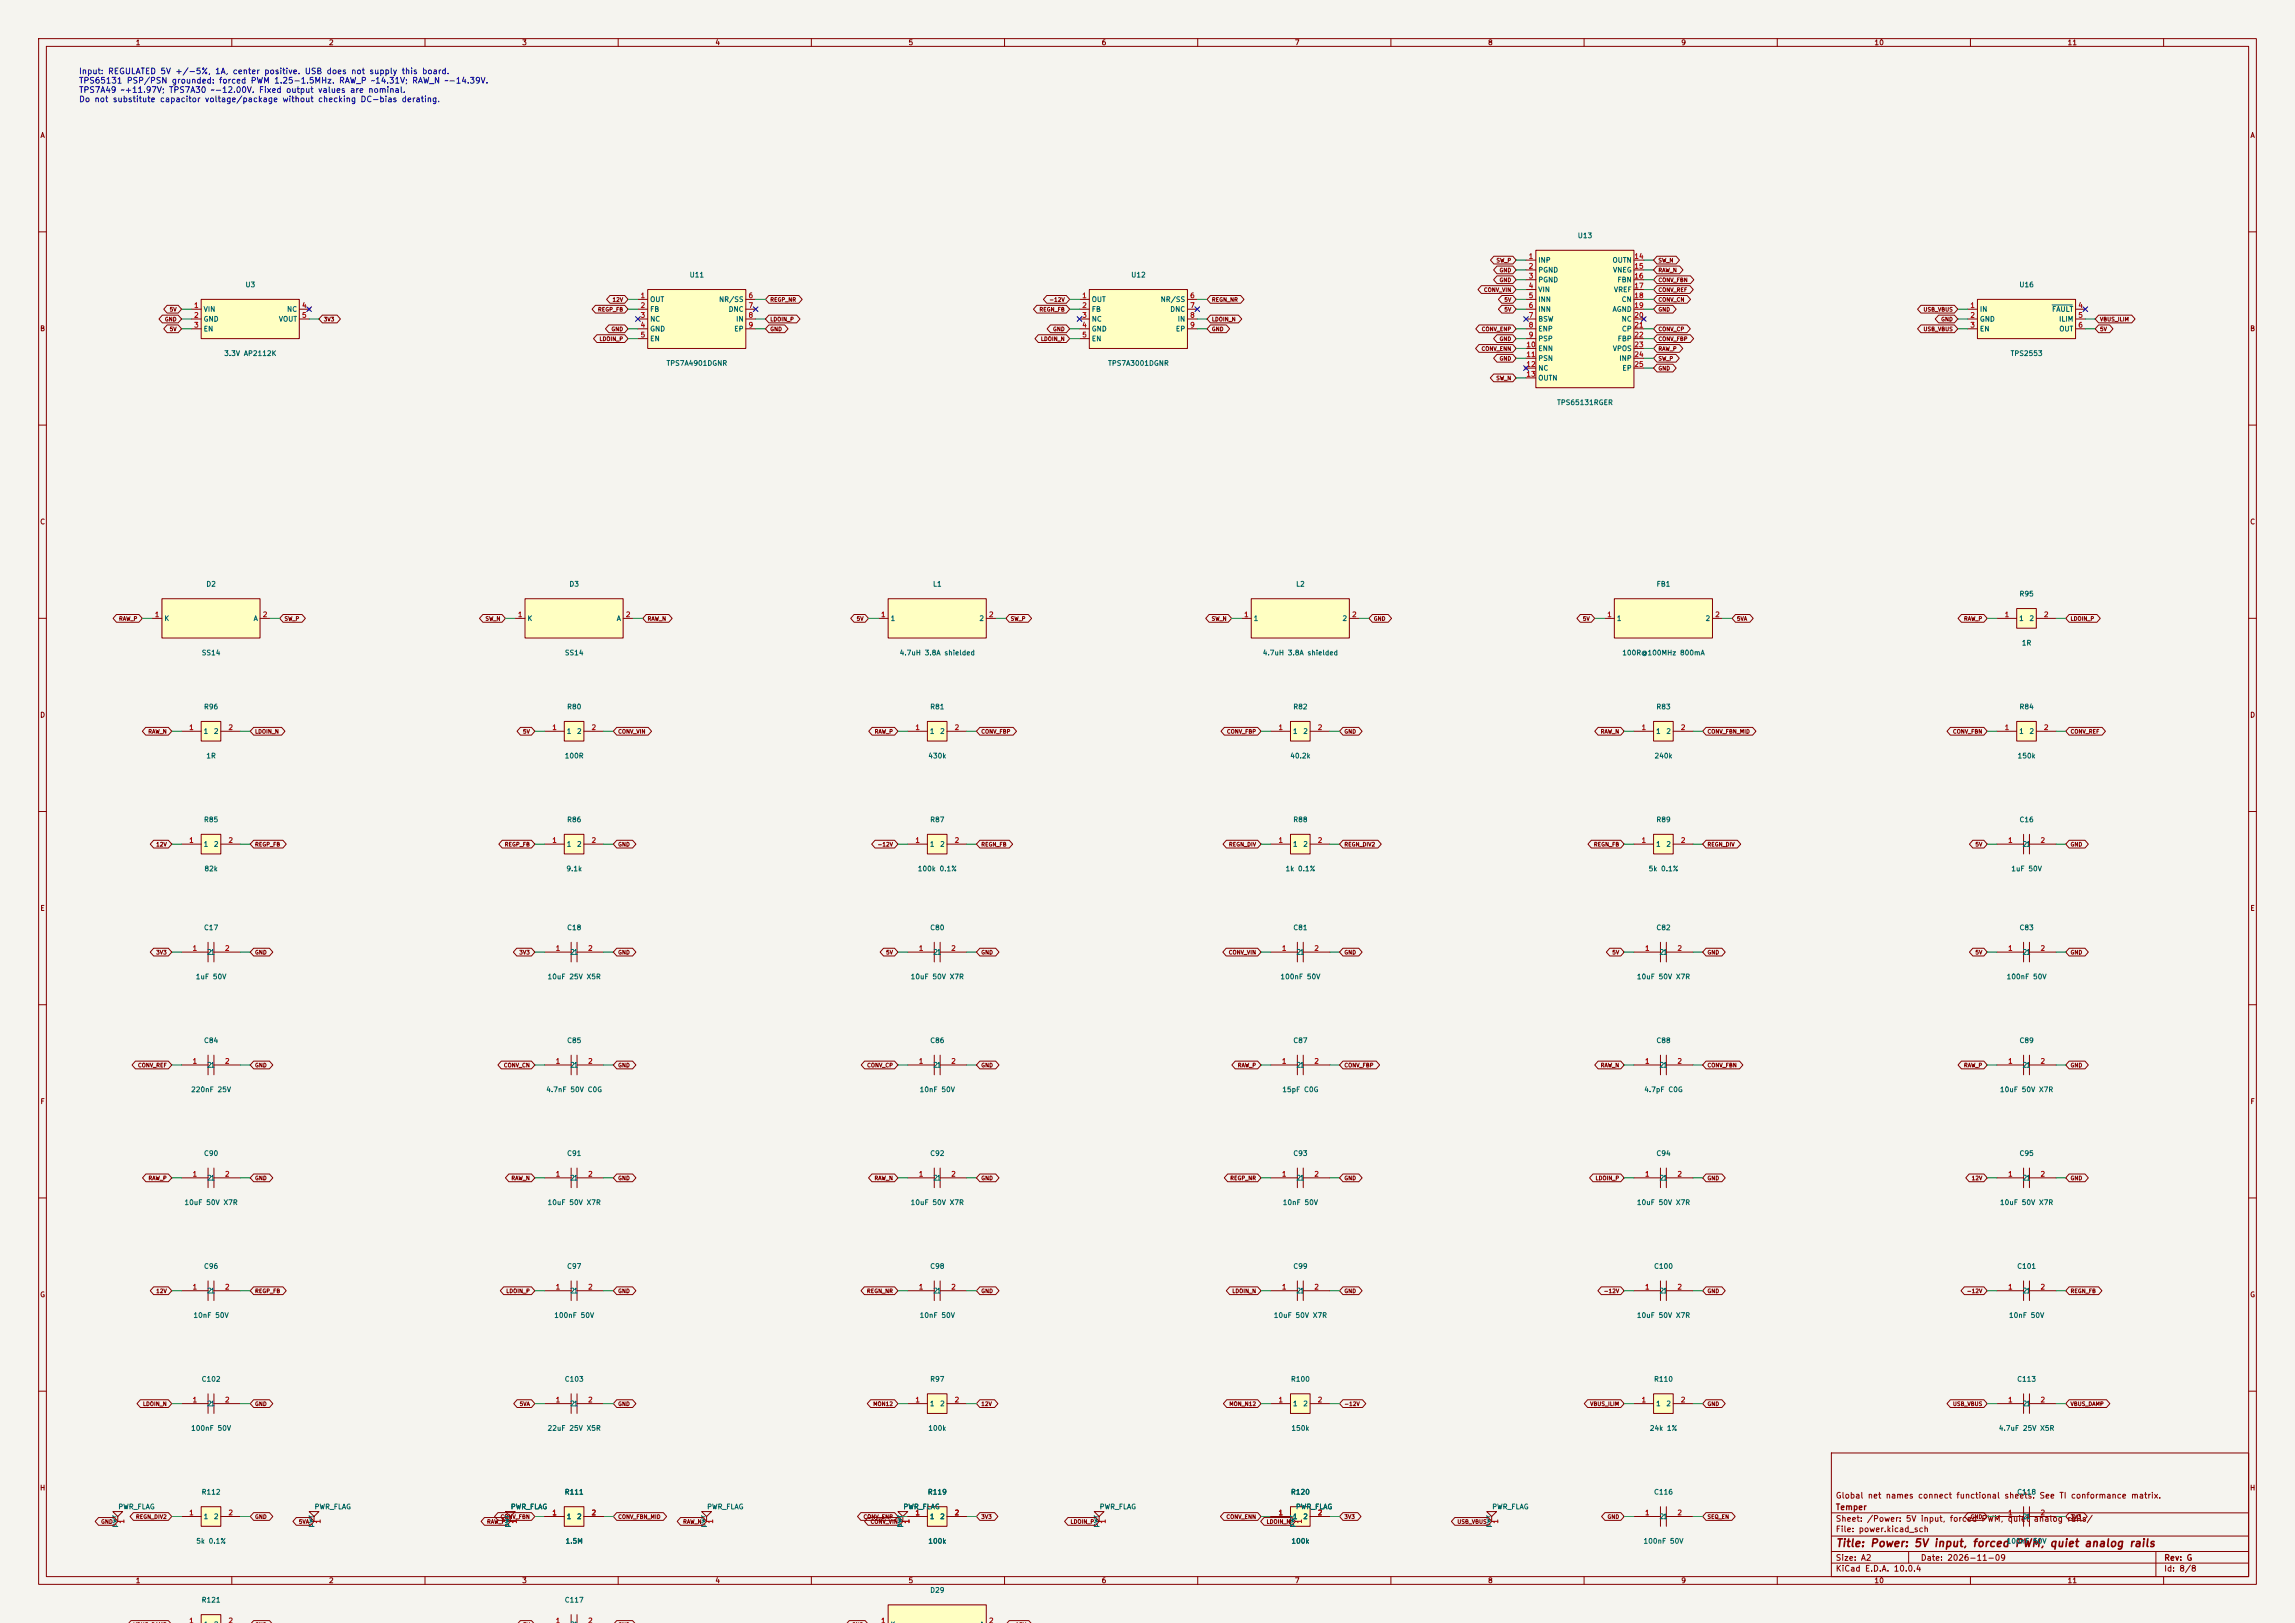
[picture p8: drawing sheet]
<svg xmlns="http://www.w3.org/2000/svg" width="594mm" height="420mm" viewBox="0 0 594 420" stroke-linecap="round" stroke-linejoin="round" font-family="sans-serif">
<defs><g id="words">
<text font-size="2" fill="#840000" x="475" y="400.8">Title: Power: 5V input, forced PWM, quiet analog rails</text>
<g font-size="1.5" fill="#0000c2">
<text x="20.3" y="19.6">Input: REGULATED 5V +/-5%, 1A, center positive. USB does not supply this board.</text>
<text x="20.3" y="22">TPS65131 PSP/PSN grounded: forced PWM 1.25-1.5MHz. RAW_P ~14.31V; RAW_N ~-14.39V.</text>
<text x="20.3" y="24.4">TPS7A49 ~+11.97V; TPS7A30 ~-12.00V. Fixed output values are nominal.</text>
<text x="20.3" y="26.8">Do not substitute capacitor voltage/package without checking DC-bias derating.</text>
</g>
<g font-size="1.5" fill="#840000">
<text x="475" y="388.1">Global net names connect functional sheets. See TI conformance matrix.</text>
<text x="475" y="394.1">Sheet: /Power: 5V input, forced PWM, quiet</text>
<text x="475" y="391.1">Temper</text>
<text x="526.2" y="394.1">analog rails/</text>
<text x="475" y="396.8">File: power.kicad_sch</text>
<text x="475" y="407">KiCad E.D.A. 10.0.4</text>
<text x="475" y="404.2">Size: A2</text>
<text x="497" y="404.2">Date: 2026-11-09</text>
<text x="560" y="404.2">Rev: G</text>
<text x="560" y="407">Id: 8/8</text>
</g>
<g font-size="1.3" fill="#840000">
<text x="35" y="12">1</text>
<text x="85" y="12">2</text>
<text x="135" y="12">3</text>
<text x="185" y="12">4</text>
<text x="235" y="12">5</text>
<text x="285" y="12">6</text>
<text x="335" y="12">7</text>
<text x="385" y="12">8</text>
<text x="435" y="12">9</text>
<text x="485" y="12">10</text>
<text x="535" y="12">11</text>
<text x="10.3" y="36">A</text>
<text x="582.3" y="36">A</text>
<text x="10.3" y="86">B</text>
<text x="582.3" y="86">B</text>
<text x="10.3" y="136">C</text>
<text x="582.3" y="136">C</text>
<text x="10.3" y="186">D</text>
<text x="582.3" y="186">D</text>
<text x="10.3" y="236">E</text>
<text x="582.3" y="236">E</text>
<text x="10.3" y="286">F</text>
<text x="582.3" y="286">F</text>
<text x="10.3" y="336">G</text>
<text x="582.3" y="336">G</text>
<text x="10.2" y="386">H</text>
<text x="582.2" y="386">H</text>
<text x="35" y="410">1</text>
<text x="85" y="410">2</text>
<text x="135" y="410">3</text>
<text x="185" y="410">4</text>
<text x="235" y="410">5</text>
<text x="285" y="410">6</text>
<text x="335" y="410">7</text>
<text x="385" y="410">8</text>
<text x="435" y="410">9</text>
<text x="485" y="410">10</text>
<text x="535" y="410">11</text>
</g>
<g font-size="1.3" fill="#006464">
<text x="408.2" y="61.9">U13</text>
<text x="398" y="68.3">INP</text>
<text x="398" y="70.8">PGND</text>
<text x="417.2" y="68.3">OUTN</text>
<text x="417.4" y="70.8">VNEG</text>
<text x="63.4" y="74.6">U3</text>
<text x="178.4" y="72.1">U11</text>
<text x="292.7" y="72.1">U12</text>
<text x="398" y="73.4">PGND</text>
<text x="398" y="75.9">VIN</text>
<text x="417.6" y="75.9">VREF</text>
<text x="418.5" y="73.4">FBN</text>
<text x="522.5" y="74.6">U16</text>
<text x="52.6" y="81">VIN</text>
<text x="52.6" y="83.5">GND</text>
<text x="72" y="83.5">VOUT</text>
<text x="74.2" y="81">NC</text>
<text x="168.1" y="78.4">OUT</text>
<text x="168.1" y="81">FB</text>
<text x="168.1" y="83.5">NC</text>
<text x="186" y="78.4">NR/SS</text>
<text x="188.5" y="81">DNC</text>
<text x="190.4" y="83.5">IN</text>
<text x="282.4" y="78.4">OUT</text>
<text x="282.4" y="81">FB</text>
<text x="282.4" y="83.5">NC</text>
<text x="300.3" y="78.4">NR/SS</text>
<text x="302.8" y="81">DNC</text>
<text x="304.7" y="83.5">IN</text>
<text x="398" y="78.4">INN</text>
<text x="398" y="81">INN</text>
<text x="398" y="83.5">BSW</text>
<text x="417.2" y="81">AGND</text>
<text x="419.6" y="78.4">CN</text>
<text x="419.6" y="83.5">NC</text>
<text x="512.3" y="81">IN</text>
<text x="512.3" y="83.5">GND</text>
<text x="531" y="81">FAULT</text>
<text x="532.8" y="83.5">ILIM</text>
<text x="52.6" y="86.1">EN</text>
<text x="168.1" y="86.1">GND</text>
<text x="168.1" y="88.6">EN</text>
<text x="189.9" y="86.1">EP</text>
<text x="282.4" y="86.1">GND</text>
<text x="282.4" y="88.6">EN</text>
<text x="304.2" y="86.1">EP</text>
<text x="398" y="86.1">ENP</text>
<text x="398" y="88.6">PSP</text>
<text x="418.6" y="88.6">FBP</text>
<text x="419.7" y="86.1">CP</text>
<text x="512.3" y="86.1">EN</text>
<text x="532.9" y="86.1">OUT</text>
<text x="57.9" y="92.4">3.3V AP2112K</text>
<text x="172.4" y="95">TPS7A4901DGNR</text>
<text x="286.7" y="95">TPS7A3001DGNR</text>
<text x="398" y="91.1">ENN</text>
<text x="398" y="93.7">PSN</text>
<text x="417.3" y="91.1">VPOS</text>
<text x="419" y="93.7">INP</text>
<text x="520.3" y="92.4">TPS2553</text>
<text x="398" y="96.2">NC</text>
<text x="398" y="98.8">OUTN</text>
<text x="419.8" y="96.2">EP</text>
<text x="402.9" y="105.1">TPS65131RGER</text>
<text x="53.3" y="152.1">D2</text>
<text x="147.2" y="152.1">D3</text>
<text x="241.3" y="152.1">L1</text>
<text x="335.3" y="152.1">L2</text>
<text x="428.6" y="152.1">FB1</text>
<text x="522.6" y="154.6">R95</text>
<text x="42.4" y="161">K</text>
<text x="65.5" y="161">A</text>
<text x="136.4" y="161">K</text>
<text x="159.5" y="161">A</text>
<text x="230.4" y="161">1</text>
<text x="253.3" y="161">2</text>
<text x="324.4" y="161">1</text>
<text x="347.3" y="161">2</text>
<text x="418.3" y="161">1</text>
<text x="441.3" y="161">2</text>
<text x="522.5" y="161">1</text>
<text x="525.1" y="161">2</text>
<text x="523.2" y="167.3">1R</text>
<text x="52.1" y="169.9">SS14</text>
<text x="146.1" y="169.9">SS14</text>
<text x="232.7" y="169.9">4.7uH 3.8A shielded</text>
<text x="326.7" y="169.9">4.7uH 3.8A shielded</text>
<text x="419.8" y="169.9">100R@100MHz 800mA</text>
<text x="52.7" y="183.9">R96</text>
<text x="146.6" y="183.9">R80</text>
<text x="240.6" y="183.9">R81</text>
<text x="334.6" y="183.9">R82</text>
<text x="428.6" y="183.9">R83</text>
<text x="522.6" y="183.9">R84</text>
<text x="52.6" y="190.2">1</text>
<text x="55.2" y="190.2">2</text>
<text x="146.6" y="190.2">1</text>
<text x="149.2" y="190.2">2</text>
<text x="240.5" y="190.2">1</text>
<text x="243.2" y="190.2">2</text>
<text x="334.5" y="190.2">1</text>
<text x="337.2" y="190.2">2</text>
<text x="428.5" y="190.2">1</text>
<text x="431.1" y="190.2">2</text>
<text x="522.5" y="190.2">1</text>
<text x="525.1" y="190.2">2</text>
<text x="53.3" y="196.6">1R</text>
<text x="146" y="196.6">100R</text>
<text x="240.1" y="196.6">430k</text>
<text x="333.8" y="196.6">40.2k</text>
<text x="428.1" y="196.6">240k</text>
<text x="522.1" y="196.6">150k</text>
<text x="52.7" y="213.1">R85</text>
<text x="146.6" y="213.1">R86</text>
<text x="240.6" y="213.1">R87</text>
<text x="334.6" y="213.1">R88</text>
<text x="428.6" y="213.1">R89</text>
<text x="522.6" y="213.1">C16</text>
<text x="52.6" y="219.4">1</text>
<text x="55.2" y="219.4">2</text>
<text x="146.6" y="219.4">1</text>
<text x="149.2" y="219.4">2</text>
<text x="240.5" y="219.4">1</text>
<text x="243.2" y="219.4">2</text>
<text x="334.5" y="219.4">1</text>
<text x="337.2" y="219.4">2</text>
<text x="428.5" y="219.4">1</text>
<text x="431.1" y="219.4">2</text>
<text x="523.3" y="219.4">21</text>
<text x="52.8" y="225.8">82k</text>
<text x="146.5" y="225.8">9.1k</text>
<text x="237.4" y="225.8">100k 0.1%</text>
<text x="332.6" y="225.8">1k 0.1%</text>
<text x="426.6" y="225.8">5k 0.1%</text>
<text x="520.4" y="225.8">1uF 50V</text>
<text x="52.7" y="241">C17</text>
<text x="146.6" y="241">C18</text>
<text x="240.6" y="241">C80</text>
<text x="334.6" y="241">C81</text>
<text x="428.6" y="241">C82</text>
<text x="522.6" y="241">C83</text>
<text x="53.4" y="247.4">21</text>
<text x="147.4" y="247.4">21</text>
<text x="241.4" y="247.4">21</text>
<text x="335.4" y="247.4">21</text>
<text x="429.4" y="247.4">21</text>
<text x="523.3" y="247.4">21</text>
<text x="50.5" y="253.7">1uF 50V</text>
<text x="141.6" y="253.7">10uF 25V X5R</text>
<text x="235.6" y="253.7">10uF 50V X7R</text>
<text x="331.3" y="253.7">100nF 50V</text>
<text x="423.5" y="253.7">10uF 50V X7R</text>
<text x="519.2" y="253.7">100nF 50V</text>
<text x="52.7" y="270.2">C84</text>
<text x="146.6" y="270.2">C85</text>
<text x="240.6" y="270.2">C86</text>
<text x="334.6" y="270.2">C87</text>
<text x="428.6" y="270.2">C88</text>
<text x="522.6" y="270.2">C89</text>
<text x="53.4" y="276.6">21</text>
<text x="147.4" y="276.6">21</text>
<text x="241.4" y="276.6">21</text>
<text x="335.4" y="276.6">21</text>
<text x="429.4" y="276.6">21</text>
<text x="523.3" y="276.6">21</text>
<text x="49.3" y="282.9">220nF 25V</text>
<text x="141.3" y="282.9">4.7nF 50V C0G</text>
<text x="237.9" y="282.9">10nF 50V</text>
<text x="331.8" y="282.9">15pF C0G</text>
<text x="425.4" y="282.9">4.7pF C0G</text>
<text x="517.5" y="282.9">10uF 50V X7R</text>
<text x="52.7" y="299.4">C90</text>
<text x="146.6" y="299.4">C91</text>
<text x="240.6" y="299.4">C92</text>
<text x="334.6" y="299.4">C93</text>
<text x="428.6" y="299.4">C94</text>
<text x="522.6" y="299.4">C95</text>
<text x="53.4" y="305.8">21</text>
<text x="147.4" y="305.8">21</text>
<text x="241.4" y="305.8">21</text>
<text x="335.4" y="305.8">21</text>
<text x="429.4" y="305.8">21</text>
<text x="523.3" y="305.8">21</text>
<text x="47.6" y="312.1">10uF 50V X7R</text>
<text x="141.6" y="312.1">10uF 50V X7R</text>
<text x="235.6" y="312.1">10uF 50V X7R</text>
<text x="331.9" y="312.1">10nF 50V</text>
<text x="423.5" y="312.1">10uF 50V X7R</text>
<text x="517.5" y="312.1">10uF 50V X7R</text>
<text x="52.7" y="328.6">C96</text>
<text x="146.6" y="328.6">C97</text>
<text x="240.6" y="328.6">C98</text>
<text x="334.6" y="328.6">C99</text>
<text x="428" y="328.6">C100</text>
<text x="522" y="328.6">C101</text>
<text x="53.4" y="335">21</text>
<text x="147.4" y="335">21</text>
<text x="241.4" y="335">21</text>
<text x="335.4" y="335">21</text>
<text x="429.4" y="335">21</text>
<text x="523.3" y="335">21</text>
<text x="49.9" y="341.3">10nF 50V</text>
<text x="143.3" y="341.3">100nF 50V</text>
<text x="237.9" y="341.3">10nF 50V</text>
<text x="329.6" y="341.3">10uF 50V X7R</text>
<text x="423.5" y="341.3">10uF 50V X7R</text>
<text x="519.8" y="341.3">10nF 50V</text>
<text x="52.1" y="357.8">C102</text>
<text x="146" y="357.8">C103</text>
<text x="240.6" y="357.8">R97</text>
<text x="334" y="357.8">R100</text>
<text x="428" y="357.8">R110</text>
<text x="522" y="357.8">C113</text>
<text x="53.4" y="364.2">21</text>
<text x="147.4" y="364.2">21</text>
<text x="240.5" y="364.2">1</text>
<text x="243.2" y="364.2">2</text>
<text x="334.5" y="364.2">1</text>
<text x="337.2" y="364.2">2</text>
<text x="428.5" y="364.2">1</text>
<text x="431.1" y="364.2">2</text>
<text x="523.3" y="364.2">21</text>
<text x="49.3" y="370.5">100nF 50V</text>
<text x="141.6" y="370.5">22uF 25V X5R</text>
<text x="240.1" y="370.5">100k</text>
<text x="334.1" y="370.5">150k</text>
<text x="426.9" y="370.5">24k 1%</text>
<text x="517.2" y="370.5">4.7uF 25V X5R</text>
<text x="52.1" y="387.1">R112</text>
<text x="146" y="387.1">R111</text>
<text x="240" y="387.1">R119</text>
<text x="334" y="387.1">R120</text>
<text x="428" y="387.1">C116</text>
<text x="522" y="387.1">C118</text>
<text x="30.5" y="395.4" transform="rotate(-90 30.5 395.4)">pwr</text>
<text x="30.5" y="390.9">PWR_FLAG</text>
<text x="52.6" y="393.4">1</text>
<text x="55.2" y="393.4">2</text>
<text x="81.3" y="395.4" transform="rotate(-90 81.3 395.4)">pwr</text>
<text x="81.3" y="390.9">PWR_FLAG</text>
<text x="132.1" y="395.4" transform="rotate(-90 132.1 395.4)">pwr</text>
<text x="132.1" y="390.9">PWR_FLAG</text>
<text x="146.6" y="393.4">1</text>
<text x="149.2" y="393.4">2</text>
<text x="182.9" y="395.4" transform="rotate(-90 182.9 395.4)">pwr</text>
<text x="182.9" y="390.9">PWR_FLAG</text>
<text x="233.7" y="395.4" transform="rotate(-90 233.7 395.4)">pwr</text>
<text x="233.7" y="390.9">PWR_FLAG</text>
<text x="240.5" y="393.4">1</text>
<text x="243.2" y="393.4">2</text>
<text x="284.5" y="395.4" transform="rotate(-90 284.5 395.4)">pwr</text>
<text x="284.5" y="390.9">PWR_FLAG</text>
<text x="334.5" y="393.4">1</text>
<text x="335.3" y="395.4" transform="rotate(-90 335.3 395.4)">pwr</text>
<text x="335.3" y="390.9">PWR_FLAG</text>
<text x="337.2" y="393.4">2</text>
<text x="386.1" y="395.4" transform="rotate(-90 386.1 395.4)">pwr</text>
<text x="386.1" y="390.9">PWR_FLAG</text>
<text x="429.4" y="393.4">21</text>
<text x="523.3" y="393.4">21</text>
<text x="50.7" y="399.8">5k 0.1%</text>
<text x="146.3" y="399.8">1.5M</text>
<text x="240.1" y="399.8">100k</text>
<text x="334.1" y="399.8">100k</text>
<text x="425.3" y="399.8">100nF 50V</text>
<text x="519.2" y="399.8">100nF 50V</text>
<text x="240.6" y="412.5">D29</text>
<text x="52.1" y="415">R121</text>
<text x="146" y="415">C117</text>
</g>
<g font-size="1.3" fill="#a90000">
<text x="395.5" y="67.3">1</text>
<text x="395.5" y="69.8">2</text>
<text x="422.9" y="67.3">14</text>
<text x="422.9" y="69.8">15</text>
<text x="165.7" y="77.4">1</text>
<text x="193.6" y="77.4">6</text>
<text x="280" y="77.4">1</text>
<text x="307.9" y="77.4">6</text>
<text x="395.5" y="72.4">3</text>
<text x="395.5" y="74.9">4</text>
<text x="395.5" y="77.4">5</text>
<text x="422.9" y="72.4">16</text>
<text x="422.9" y="74.9">17</text>
<text x="422.9" y="77.4">18</text>
<text x="50.1" y="80">1</text>
<text x="50.1" y="82.5">2</text>
<text x="78" y="80">4</text>
<text x="78" y="82.5">5</text>
<text x="165.7" y="80">2</text>
<text x="165.7" y="82.5">3</text>
<text x="193.6" y="80">7</text>
<text x="193.6" y="82.5">8</text>
<text x="280" y="80">2</text>
<text x="280" y="82.5">3</text>
<text x="307.9" y="80">7</text>
<text x="307.9" y="82.5">8</text>
<text x="395.5" y="80">6</text>
<text x="395.5" y="82.5">7</text>
<text x="422.9" y="80">19</text>
<text x="422.9" y="82.5">20</text>
<text x="509.8" y="80">1</text>
<text x="509.8" y="82.5">2</text>
<text x="537.8" y="80">4</text>
<text x="537.8" y="82.5">5</text>
<text x="50.1" y="85.1">3</text>
<text x="165.7" y="85.1">4</text>
<text x="165.7" y="87.6">5</text>
<text x="193.6" y="85.1">9</text>
<text x="280" y="85.1">4</text>
<text x="280" y="87.6">5</text>
<text x="307.9" y="85.1">9</text>
<text x="395.5" y="85.1">8</text>
<text x="395.5" y="87.6">9</text>
<text x="422.9" y="85.1">21</text>
<text x="422.9" y="87.6">22</text>
<text x="509.8" y="85.1">3</text>
<text x="537.8" y="85.1">6</text>
<text x="394.9" y="90.1">10</text>
<text x="394.9" y="92.7">11</text>
<text x="394.9" y="95.2">12</text>
<text x="422.9" y="90.1">23</text>
<text x="422.9" y="92.7">24</text>
<text x="422.9" y="95.2">25</text>
<text x="394.9" y="97.8">13</text>
<text x="39.9" y="160">1</text>
<text x="67.9" y="160">2</text>
<text x="133.9" y="160">1</text>
<text x="161.9" y="160">2</text>
<text x="227.9" y="160">1</text>
<text x="255.8" y="160">2</text>
<text x="321.9" y="160">1</text>
<text x="349.8" y="160">2</text>
<text x="415.9" y="160">1</text>
<text x="443.8" y="160">2</text>
<text x="518.7" y="160">1</text>
<text x="528.9" y="160">2</text>
<text x="48.8" y="189.2">1</text>
<text x="59" y="189.2">2</text>
<text x="142.8" y="189.2">1</text>
<text x="153" y="189.2">2</text>
<text x="236.8" y="189.2">1</text>
<text x="246.9" y="189.2">2</text>
<text x="330.8" y="189.2">1</text>
<text x="340.9" y="189.2">2</text>
<text x="424.7" y="189.2">1</text>
<text x="434.9" y="189.2">2</text>
<text x="518.7" y="189.2">1</text>
<text x="528.9" y="189.2">2</text>
<text x="48.8" y="218.4">1</text>
<text x="59" y="218.4">2</text>
<text x="142.8" y="218.4">1</text>
<text x="153" y="218.4">2</text>
<text x="236.8" y="218.4">1</text>
<text x="246.9" y="218.4">2</text>
<text x="330.8" y="218.4">1</text>
<text x="340.9" y="218.4">2</text>
<text x="424.7" y="218.4">1</text>
<text x="434.9" y="218.4">2</text>
<text x="519.6" y="218.4">1</text>
<text x="528" y="218.4">2</text>
<text x="49.7" y="246.4">1</text>
<text x="58.1" y="246.4">2</text>
<text x="143.7" y="246.4">1</text>
<text x="152.1" y="246.4">2</text>
<text x="237.7" y="246.4">1</text>
<text x="246.1" y="246.4">2</text>
<text x="331.7" y="246.4">1</text>
<text x="340" y="246.4">2</text>
<text x="425.6" y="246.4">1</text>
<text x="434" y="246.4">2</text>
<text x="519.6" y="246.4">1</text>
<text x="528" y="246.4">2</text>
<text x="49.7" y="275.6">1</text>
<text x="58.1" y="275.6">2</text>
<text x="143.7" y="275.6">1</text>
<text x="152.1" y="275.6">2</text>
<text x="237.7" y="275.6">1</text>
<text x="246.1" y="275.6">2</text>
<text x="331.7" y="275.6">1</text>
<text x="340" y="275.6">2</text>
<text x="425.6" y="275.6">1</text>
<text x="434" y="275.6">2</text>
<text x="519.6" y="275.6">1</text>
<text x="528" y="275.6">2</text>
<text x="49.7" y="304.8">1</text>
<text x="58.1" y="304.8">2</text>
<text x="143.7" y="304.8">1</text>
<text x="152.1" y="304.8">2</text>
<text x="237.7" y="304.8">1</text>
<text x="246.1" y="304.8">2</text>
<text x="331.7" y="304.8">1</text>
<text x="340" y="304.8">2</text>
<text x="425.6" y="304.8">1</text>
<text x="434" y="304.8">2</text>
<text x="519.6" y="304.8">1</text>
<text x="528" y="304.8">2</text>
<text x="49.7" y="334">1</text>
<text x="58.1" y="334">2</text>
<text x="143.7" y="334">1</text>
<text x="152.1" y="334">2</text>
<text x="237.7" y="334">1</text>
<text x="246.1" y="334">2</text>
<text x="331.7" y="334">1</text>
<text x="340" y="334">2</text>
<text x="425.6" y="334">1</text>
<text x="434" y="334">2</text>
<text x="519.6" y="334">1</text>
<text x="528" y="334">2</text>
<text x="49.7" y="363.2">1</text>
<text x="58.1" y="363.2">2</text>
<text x="143.7" y="363.2">1</text>
<text x="152.1" y="363.2">2</text>
<text x="236.8" y="363.2">1</text>
<text x="246.9" y="363.2">2</text>
<text x="330.8" y="363.2">1</text>
<text x="340.9" y="363.2">2</text>
<text x="424.7" y="363.2">1</text>
<text x="434.9" y="363.2">2</text>
<text x="519.6" y="363.2">1</text>
<text x="528" y="363.2">2</text>
<text x="32.4" y="394.4" transform="rotate(-90 32.4 394.4)">1</text>
<text x="48.8" y="392.4">1</text>
<text x="59" y="392.4">2</text>
<text x="83.2" y="394.4" transform="rotate(-90 83.2 394.4)">1</text>
<text x="134" y="394.4" transform="rotate(-90 134 394.4)">1</text>
<text x="142.8" y="392.4">1</text>
<text x="153" y="392.4">2</text>
<text x="184.8" y="394.4" transform="rotate(-90 184.8 394.4)">1</text>
<text x="235.6" y="394.4" transform="rotate(-90 235.6 394.4)">1</text>
<text x="236.8" y="392.4">1</text>
<text x="246.9" y="392.4">2</text>
<text x="286.4" y="394.4" transform="rotate(-90 286.4 394.4)">1</text>
<text x="330.8" y="392.4">1</text>
<text x="337.2" y="394.4" transform="rotate(-90 337.2 394.4)">1</text>
<text x="340.9" y="392.4">2</text>
<text x="388" y="394.4" transform="rotate(-90 388 394.4)">1</text>
<text x="425.6" y="392.4">1</text>
<text x="434" y="392.4">2</text>
<text x="519.6" y="392.4">1</text>
<text x="528" y="392.4">2</text>
<text x="48.8" y="420.3">1</text>
<text x="59" y="420.3">2</text>
<text x="143.7" y="420.3">1</text>
<text x="152.1" y="420.3">2</text>
<text x="227.9" y="420.3">1</text>
<text x="255.8" y="420.3">2</text>
</g>
<g font-size="1" fill="#840000">
<text x="387.2" y="68.1">SW_P</text>
<text x="388" y="70.7">GND</text>
<text x="429.1" y="68.1">SW_N</text>
<text x="429.1" y="70.7">RAW_N</text>
<text x="384" y="75.8">CONV_VIN</text>
<text x="388" y="73.2">GND</text>
<text x="429.1" y="73.2">CONV_FBN</text>
<text x="429.1" y="75.8">CONV_REF</text>
<text x="42.6" y="83.4">GND</text>
<text x="43.8" y="80.8">5V</text>
<text x="83.7" y="83.4">3V3</text>
<text x="154.7" y="80.8">REGP_FB</text>
<text x="158.4" y="78.3">12V</text>
<text x="199.2" y="83.4">LDOIN_P</text>
<text x="199.2" y="78.3">REGP_NR</text>
<text x="268.9" y="80.8">REGN_FB</text>
<text x="271.5" y="78.3">-12V</text>
<text x="313.5" y="83.4">LDOIN_N</text>
<text x="313.5" y="78.3">REGN_NR</text>
<text x="389.2" y="80.8">5V</text>
<text x="389.2" y="78.3">5V</text>
<text x="429.1" y="78.3">CONV_CN</text>
<text x="429.1" y="80.8">GND</text>
<text x="497.7" y="80.8">USB_VBUS</text>
<text x="502.3" y="83.4">GND</text>
<text x="543.4" y="83.4">VBUS_ILIM</text>
<text x="43.8" y="85.9">5V</text>
<text x="155" y="88.5">LDOIN_P</text>
<text x="158.1" y="85.9">GND</text>
<text x="199.2" y="85.9">GND</text>
<text x="269.3" y="88.5">LDOIN_N</text>
<text x="272.4" y="85.9">GND</text>
<text x="313.5" y="85.9">GND</text>
<text x="383.4" y="85.9">CONV_ENP</text>
<text x="388" y="88.5">GND</text>
<text x="429.1" y="85.9">CONV_CP</text>
<text x="429.1" y="88.5">CONV_FBP</text>
<text x="497.7" y="85.9">USB_VBUS</text>
<text x="543.4" y="85.9">5V</text>
<text x="383.3" y="91">CONV_ENN</text>
<text x="388" y="93.5">GND</text>
<text x="429.1" y="91">RAW_P</text>
<text x="429.1" y="93.5">SW_P</text>
<text x="387.1" y="98.6">SW_N</text>
<text x="429.1" y="96.1">GND</text>
<text x="30.7" y="160.9">RAW_P</text>
<text x="73.5" y="160.9">SW_P</text>
<text x="125.5" y="160.9">SW_N</text>
<text x="167.5" y="160.9">RAW_N</text>
<text x="221.6" y="160.9">5V</text>
<text x="261.5" y="160.9">SW_P</text>
<text x="313.5" y="160.9">SW_N</text>
<text x="355.5" y="160.9">GND</text>
<text x="409.6" y="160.9">5V</text>
<text x="449.4" y="160.9">5VA</text>
<text x="508.2" y="160.9">RAW_P</text>
<text x="535.8" y="160.9">LDOIN_P</text>
<text x="38.3" y="190.1">RAW_N</text>
<text x="65.9" y="190.1">LDOIN_N</text>
<text x="135.2" y="190.1">5V</text>
<text x="159.9" y="190.1">CONV_VIN</text>
<text x="226.3" y="190.1">RAW_P</text>
<text x="253.9" y="190.1">CONV_FBP</text>
<text x="317.4" y="190.1">CONV_FBP</text>
<text x="347.8" y="190.1">GND</text>
<text x="414.2" y="190.1">RAW_N</text>
<text x="441.8" y="190.1">CONV_FBN_MID</text>
<text x="505.3" y="190.1">CONV_FBN</text>
<text x="535.8" y="190.1">CONV_REF</text>
<text x="40.3" y="219.3">12V</text>
<text x="65.9" y="219.3">REGP_FB</text>
<text x="130.5" y="219.3">REGP_FB</text>
<text x="159.9" y="219.3">GND</text>
<text x="227" y="219.3">-12V</text>
<text x="253.9" y="219.3">REGN_FB</text>
<text x="318" y="219.3">REGN_DIV</text>
<text x="347.8" y="219.3">REGN_DIV2</text>
<text x="412.4" y="219.3">REGN_FB</text>
<text x="441.8" y="219.3">REGN_DIV</text>
<text x="511.2" y="219.3">5V</text>
<text x="535.8" y="219.3">GND</text>
<text x="40.3" y="247.2">3V3</text>
<text x="65.9" y="247.2">GND</text>
<text x="134.3" y="247.2">3V3</text>
<text x="159.9" y="247.2">GND</text>
<text x="229.2" y="247.2">5V</text>
<text x="253.9" y="247.2">GND</text>
<text x="317.9" y="247.2">CONV_VIN</text>
<text x="347.8" y="247.2">GND</text>
<text x="417.2" y="247.2">5V</text>
<text x="441.8" y="247.2">GND</text>
<text x="511.2" y="247.2">5V</text>
<text x="535.8" y="247.2">GND</text>
<text x="35.6" y="276.4">CONV_REF</text>
<text x="65.9" y="276.4">GND</text>
<text x="130.3" y="276.4">CONV_CN</text>
<text x="159.9" y="276.4">GND</text>
<text x="224.3" y="276.4">CONV_CP</text>
<text x="253.9" y="276.4">GND</text>
<text x="320.2" y="276.4">RAW_P</text>
<text x="347.8" y="276.4">CONV_FBP</text>
<text x="414.2" y="276.4">RAW_N</text>
<text x="441.8" y="276.4">CONV_FBN</text>
<text x="508.2" y="276.4">RAW_P</text>
<text x="535.8" y="276.4">GND</text>
<text x="38.3" y="305.6">RAW_P</text>
<text x="65.9" y="305.6">GND</text>
<text x="132.2" y="305.6">RAW_N</text>
<text x="159.9" y="305.6">GND</text>
<text x="226.2" y="305.6">RAW_N</text>
<text x="253.9" y="305.6">GND</text>
<text x="318.3" y="305.6">REGP_NR</text>
<text x="347.8" y="305.6">GND</text>
<text x="412.8" y="305.6">LDOIN_P</text>
<text x="441.8" y="305.6">GND</text>
<text x="510.2" y="305.6">12V</text>
<text x="535.8" y="305.6">GND</text>
<text x="40.3" y="334.8">12V</text>
<text x="65.9" y="334.8">REGP_FB</text>
<text x="130.9" y="334.8">LDOIN_P</text>
<text x="159.9" y="334.8">GND</text>
<text x="224.3" y="334.8">REGN_NR</text>
<text x="253.9" y="334.8">GND</text>
<text x="318.8" y="334.8">LDOIN_N</text>
<text x="347.8" y="334.8">GND</text>
<text x="415" y="334.8">-12V</text>
<text x="441.8" y="334.8">GND</text>
<text x="509" y="334.8">-12V</text>
<text x="535.8" y="334.8">REGN_FB</text>
<text x="36.9" y="364.1">LDOIN_N</text>
<text x="65.9" y="364.1">GND</text>
<text x="134.4" y="364.1">5VA</text>
<text x="159.9" y="364.1">GND</text>
<text x="225.9" y="364.1">MON12</text>
<text x="253.9" y="364.1">12V</text>
<text x="318.1" y="364.1">MON_N12</text>
<text x="347.8" y="364.1">-12V</text>
<text x="411.5" y="364.1">VBUS_ILIM</text>
<text x="441.8" y="364.1">GND</text>
<text x="505.3" y="364.1">USB_VBUS</text>
<text x="535.8" y="364.1">VBUS_DAMP</text>
<text x="26.1" y="394.5">GND</text>
<text x="35.1" y="393.3">REGN_DIV2</text>
<text x="65.9" y="393.3">GND</text>
<text x="77.2" y="394.5">5VA</text>
<text x="125.9" y="394.5">RAW_P</text>
<text x="129.4" y="393.3">CONV_FBN</text>
<text x="159.9" y="393.3">CONV_FBN_MID</text>
<text x="176.7" y="394.5">RAW_N</text>
<text x="223.4" y="393.3">CONV_ENP</text>
<text x="225.2" y="394.5">CONV_VIN</text>
<text x="253.9" y="393.3">3V3</text>
<text x="277" y="394.5">LDOIN_P</text>
<text x="317.3" y="393.3">CONV_ENN</text>
<text x="327.7" y="394.5">LDOIN_N</text>
<text x="347.8" y="393.3">3V3</text>
<text x="377.1" y="394.5">USB_VBUS</text>
<text x="415.9" y="393.3">GND</text>
<text x="441.8" y="393.3">SEQ_EN</text>
<text x="509.9" y="393.3">GND</text>
<text x="535.8" y="393.3">3V3</text>
</g>
</g></defs>
<path d="M0 0h594v420h-594z" fill="#f5f4ef" stroke="#f5f4ef" stroke-width=".26"/>
<g fill="none" stroke="#840000" stroke-width=".26">
<path d="M10 10h574v400h-574zM12 12h570v396h-570zM60 10v2M110 10v2M160 10v2M210 10v2M260 10v2M310 10v2M360 10v2M410 10v2M460 10v2M510 10v2"/>
<path d="M560 10v2M10 60h2M582 60h2M10 110h2M582 110h2M10 160h2M582 160h2M10 210h2M582 210h2M10 260h2M422.9 275.6h6.9M429.8 273.1v5"/>
<path d="M431.3 273.1v5M431.3 275.6h6.8M582 260h2M10 310h2M582 310h2M10 360h2M474 376h108v32h-108zM582 360h2M422.9 392.4h6.9M429.8 389.9v5.1M431.3 389.9v5.1M431.3 392.4h6.8"/>
<path d="M474 397.5h108M474 391.5h108M60 408v2M110 408v2M160 408v2M210 408v2M260 408v2M310 408v2M360 408v2M410 408v2M460 408v2M474 404.5h108"/>
<path d="M474 401.5h108M494 401.5v3M510 408v2M558 401.5v6.5M560 408v2"/>
</g>
<path d="M417.8 154.9h25.4v10.2h-25.4z" fill="#ffffc2"/>
<path d="M417.8 154.9h25.4v10.2h-25.4zM415.3 160h2.5M443.2 160h2.6" fill="none" stroke="#840000" stroke-width=".26"/>
<path d="M397.5 64.8h25.4v35.5h-25.4z" fill="#ffffc2"/>
<g fill="none" stroke="#840000" stroke-width=".26">
<path d="M395 67.3h2.5M395 69.9h2.5M395 72.4h2.5M395 74.9h2.5M395 77.5h2.5M397.5 64.8h25.4v35.5h-25.4zM422.9 67.3h2.5M422.9 69.9h2.5M422.9 72.4h2.5M422.9 74.9h2.5M422.9 77.5h2.5M394.6 94.9l.8 .7"/>
<path d="M395 80h2.5M395 82.6h2.5M395 85.1h2.5M395 87.6h2.5M395 90.2h2.5M395 92.7h2.5M395 95.3h2.5M395 97.8h2.5M395.4 94.9l-.8 .7M422.9 80h2.5M422.9 82.6h2.5M422.9 85.1h2.5"/>
<path d="M422.9 87.6h2.5M422.9 90.2h2.5M422.9 92.7h2.5M422.9 95.3h2.5M425.1 82.2l.7 .7M425.8 82.2l-.7 .7"/>
</g>
<path d="M428 186.7h5.1v5.1h-5.1z" fill="#ffffc2"/>
<path d="M422.9 189.2h5.1M428 186.7h5.1v5.1h-5.1zM433.1 189.2h5" fill="none" stroke="#840000" stroke-width=".26"/>
<path d="M428 215.9h5.1v5.1h-5.1z" fill="#ffffc2"/>
<path d="M422.9 218.4h5.1M428 215.9h5.1v5.1h-5.1zM433.1 218.4h5" fill="none" stroke="#840000" stroke-width=".26"/>
<path d="M323.8 154.9h25.4v10.2h-25.4z" fill="#ffffc2"/>
<path d="M323.8 154.9h25.4v10.2h-25.4zM321.3 160h2.5M349.2 160h2.6M182.9 392.4l1.2-1.2h-2.5l1.3 1.2v1.3M182.9 393.7h.1M284.5 392.4l1.2-1.2h-2.5l1.3 1.2v1.3M284.5 393.7h.1" fill="none" stroke="#840000" stroke-width=".26"/>
<path d="M52.1 77.5h25.4v10.1h-25.4z" fill="#ffffc2"/>
<path d="M52.1 77.5h25.4v10.1h-25.4zM79.6 79.6l.8 .8M80.4 79.6l-.8 .8M49.5 80h2.6M49.5 82.6h2.6M49.5 85.1h2.6M77.5 80h2.5M77.5 82.6h2.5" fill="none" stroke="#840000" stroke-width=".26"/>
<path d="M334 186.7h5.1v5.1h-5.1z" fill="#ffffc2"/>
<path d="M328.9 189.2h5.1M334 186.7h5.1v5.1h-5.1zM339.1 189.2h5.1" fill="none" stroke="#840000" stroke-width=".26"/>
<path d="M229.9 415.3h25.4v4.7h-25.4z" fill="#ffffc2"/>
<path d="M147.8 417.8v2.2M149.3 417.8v2.2M229.9 420v-4.7h25.4v4.7" fill="none" stroke="#840000" stroke-width=".26"/>
<path d="M334 215.9h5.1v5.1h-5.1z" fill="#ffffc2"/>
<path d="M328.9 218.4h5.1M334 215.9h5.1v5.1h-5.1zM339.1 218.4h5.1" fill="none" stroke="#840000" stroke-width=".26"/>
<path d="M41.9 154.9h25.4v10.2h-25.4z" fill="#ffffc2"/>
<path d="M41.9 154.9h25.4v10.2h-25.4zM39.4 160h2.5M67.3 160h2.5M233.7 392.4l1.2-1.2h-2.5l1.3 1.2v1.3M233.7 393.7h.1" fill="none" stroke="#840000" stroke-width=".26"/>
<path d="M511.8 77.5h25.4v10.1h-25.4z" fill="#ffffc2"/>
<path d="M511.8 77.5h25.4v10.1h-25.4zM509.3 80h2.5M509.3 82.6h2.5M509.3 85.1h2.5M537.2 80h2.5M537.2 82.6h2.5M537.2 85.1h2.5" fill="none" stroke="#840000" stroke-width=".26"/>
<path d="M531.1 78.9h5.3" fill="none" stroke="#006464" stroke-width=".26"/>
<path d="M240 389.9h5.1v5.1h-5.1z" fill="#ffffc2"/>
<path d="M132.1 392.4l1.2-1.2h-2.5l1.3 1.2v1.3M132.1 393.7h.1M234.9 392.4h5.1M240 389.9h5.1v5.1h-5.1zM245.1 392.4h5.1" fill="none" stroke="#840000" stroke-width=".26"/>
<path d="M52.1 186.7h5v5.1h-5z" fill="#ffffc2"/>
<path d="M47 189.2h5.1M52.1 186.7h5v5.1h-5zM57.1 189.2h5.1" fill="none" stroke="#840000" stroke-width=".26"/>
<path d="M146 389.9h5.1v5.1h-5.1z" fill="#ffffc2"/>
<path d="M141 392.4h5M146 389.9h5.1v5.1h-5.1zM151.1 392.4h5.1" fill="none" stroke="#840000" stroke-width=".26"/>
<path d="M522 157.5h5v5.1h-5z" fill="#ffffc2"/>
<path d="M522 157.5h5v5.1h-5zM516.9 160h5.1M527 160h5.1" fill="none" stroke="#840000" stroke-width=".26"/>
<path d="M240 360.7h5.1v5.1h-5.1z" fill="#ffffc2"/>
<path d="M141 363.2h6.8M147.8 360.7v5.1M149.3 363.2h6.9M149.3 360.7v5.1M234.9 363.2h5.1M240 360.7h5.1v5.1h-5.1zM245.1 363.2h5.1M386.1 392.4l1.2-1.2h-2.5l1.3 1.2v1.3M386.1 393.7h.1" fill="none" stroke="#840000" stroke-width=".26"/>
<path d="M522 186.7h5v5.1h-5z" fill="#ffffc2"/>
<path d="M516.9 189.2h5.1M522 186.7h5v5.1h-5zM527 189.2h5.1" fill="none" stroke="#840000" stroke-width=".26"/>
<path d="M135.9 154.9h25.4v10.2h-25.4z" fill="#ffffc2"/>
<g fill="none" stroke="#840000" stroke-width=".26">
<path d="M135.9 154.9h25.4v10.2h-25.4zM133.3 160h2.6M161.3 160h2.5M516.9 218.4h6.8M523.7 215.9v5.1M525.3 215.9v5.1M525.3 218.4h6.8M516.9 246.4h6.8M523.7 243.8v5.1M525.3 243.8v5.1M525.3 246.4h6.8M141 275.6h6.8"/>
<path d="M147.8 273.1v5M149.3 273.1v5M149.3 275.6h6.9M516.9 275.6h6.8M523.7 273.1v5M525.3 273.1v5M525.3 275.6h6.8M141 304.8h6.8M147.8 302.3v5M149.3 302.3v5M149.3 304.8h6.9M335.3 392.4l1.2-1.2h-2.5l1.3 1.2v1.3"/>
<path d="M335.3 393.7h.1"/>
</g>
<path d="M334 389.9h5.1v5.1h-5.1z" fill="#ffffc2"/>
<g fill="none" stroke="#840000" stroke-width=".26">
<path d="M47 246.4h6.8M53.8 243.8v5.1M55.4 243.8v5.1M55.4 246.4h6.8M47 275.6h6.8M53.8 273.1v5M55.4 273.1v5M55.4 275.6h6.8M47 304.8h6.8M53.8 302.3v5M55.4 302.3v5M55.4 304.8h6.8"/>
<path d="M516.9 304.8h6.8M523.7 302.3v5M525.3 304.8h6.8M525.3 302.3v5M328.9 392.4h5.1M334 389.9h5.1v5.1h-5.1zM339.1 392.4h5.1"/>
</g>
<path d="M52.1 215.9h5v5.1h-5z" fill="#ffffc2"/>
<g fill="none" stroke="#840000" stroke-width=".26">
<path d="M47 218.4h5.1M52.1 215.9h5v5.1h-5zM57.1 218.4h5.1M422.9 246.4h6.9M429.8 243.8v5.1M431.3 243.8v5.1M431.3 246.4h6.8M141 334h6.8M147.8 331.5v5.1M149.3 331.5v5.1M149.3 334h6.9M234.9 334h6.9"/>
<path d="M241.8 331.5v5.1M243.3 334h6.9M243.3 331.5v5.1"/>
</g>
<path d="M334 360.7h5.1v5.1h-5.1z" fill="#ffffc2"/>
<path d="M234.9 275.6h6.9M241.8 273.1v5M243.3 273.1v5M243.3 275.6h6.9M234.9 304.8h6.9M241.8 302.3v5M243.3 302.3v5M243.3 304.8h6.9M328.9 363.2h5.1M334 360.7h5.1v5.1h-5.1zM339.1 363.2h5.1" fill="none" stroke="#840000" stroke-width=".26"/>
<path d="M281.9 74.9h25.4v15.3h-25.4z" fill="#ffffc2"/>
<g fill="none" stroke="#840000" stroke-width=".26">
<path d="M279.4 77.5h2.5M281.9 74.9h25.4v15.3h-25.4zM307.3 77.5h2.6M279.4 80h2.5M279.4 82.6h2.5M279.4 85.1h2.5M279.4 87.6h2.5M307.3 80h2.6M307.3 82.6h2.6M307.3 85.1h2.6M234.9 246.4h6.9M241.8 243.8v5.1"/>
<path d="M243.3 243.8v5.1M243.3 246.4h6.9M328.9 304.8h6.9M335.8 302.3v5M337.3 302.3v5M337.3 304.8h6.9M422.9 304.8h6.9M429.8 302.3v5M431.3 302.3v5M431.3 304.8h6.8M328.9 334h6.9M335.8 331.5v5.1"/>
<path d="M337.3 331.5v5.1M337.3 334h6.9"/>
</g>
<path d="M240 215.9h5.1v5.1h-5.1z" fill="#ffffc2"/>
<path d="M234.9 218.4h5.1M240 215.9h5.1v5.1h-5.1zM245.1 218.4h5.1M422.9 334h6.9M429.8 331.5v5.1M431.3 331.5v5.1M431.3 334h6.8" fill="none" stroke="#840000" stroke-width=".26"/>
<path d="M240 186.7h5.1v5.1h-5.1z" fill="#ffffc2"/>
<path d="M234.9 189.2h5.1M240 186.7h5.1v5.1h-5.1zM245.1 189.2h5.1M141 246.4h6.8M147.8 243.8v5.1M149.3 243.8v5.1M149.3 246.4h6.9" fill="none" stroke="#840000" stroke-width=".26"/>
<path d="M229.9 154.9h25.4v10.2h-25.4z" fill="#ffffc2"/>
<path d="M229.9 154.9h25.4v10.2h-25.4zM227.3 160h2.6M255.3 160h2.5" fill="none" stroke="#840000" stroke-width=".26"/>
<path d="M146 186.7h5.1v5.1h-5.1z" fill="#ffffc2"/>
<path d="M141 189.2h5M146 186.7h5.1v5.1h-5.1zM151.1 189.2h5.1M328.9 275.6h6.9M335.8 273.1v5M337.3 273.1v5M337.3 275.6h6.9" fill="none" stroke="#840000" stroke-width=".26"/>
<path d="M428 360.7h5.1v5.1h-5.1z" fill="#ffffc2"/>
<path d="M422.9 363.2h5.1M428 360.7h5.1v5.1h-5.1zM433.1 363.2h5" fill="none" stroke="#840000" stroke-width=".26"/>
<path d="M146 215.9h5.1v5.1h-5.1z" fill="#ffffc2"/>
<g fill="none" stroke="#840000" stroke-width=".26">
<path d="M141 218.4h5M146 215.9h5.1v5.1h-5.1zM151.1 218.4h5.1M328.9 246.4h6.9M335.8 243.8v5.1M337.3 243.8v5.1M337.3 246.4h6.9M516.9 334h6.8M523.7 331.5v5.1M525.3 331.5v5.1M525.3 334h6.8M81.3 392.4l1.2-1.2h-2.5l1.3 1.2v1.3"/>
<path d="M81.3 393.7h.1"/>
</g>
<path d="M52.1 417.8h5v2.2h-5z" fill="#ffffc2"/>
<path d="M516.9 363.2h6.8M523.7 360.7v5.1M525.3 360.7v5.1M525.3 363.2h6.8M52.1 420v-2.2h5v2.2" fill="none" stroke="#840000" stroke-width=".26"/>
<path d="M167.6 74.9h25.4v15.3h-25.4z" fill="#ffffc2"/>
<g fill="none" stroke="#840000" stroke-width=".26">
<path d="M165.1 77.5h2.5M167.6 74.9h25.4v15.3h-25.4zM193 77.5h2.6M165.1 80h2.5M165.1 82.6h2.5M165.1 85.1h2.5M165.1 87.6h2.5M193 80h2.6M193 82.6h2.6M193 85.1h2.6M30.5 392.4l1.2-1.2h-2.5l1.3 1.2v1.3M30.5 393.7h.1"/>
<path d="M516.9 392.4h6.8M523.7 389.9v5.1M525.3 389.9v5.1M525.3 392.4h6.8"/>
</g>
<path d="M52.1 389.9h5v5.1h-5z" fill="#ffffc2"/>
<g fill="none" stroke="#840000" stroke-width=".26">
<path d="M43.3 79h2.8l.9 1-.9 1h-2.8l-.9-1zM154.1 79h7.6l.9 1-.9 1h-7.6l-.9-1zM157.9 76.5h3.8l.9 1-.9 1h-3.8l-.9-1zM199 76.5h7.8l.8 1-.8 1h-7.8l-.9-1zM268.4 79h7.6l.9 1-.9 1h-7.6l-.9-1zM270.9 76.5h5.1l.9 1-.9 1h-5.1l-.8-1zM313.3 76.5h7.8l.9 1-.9 1h-7.8l-.9-1zM383.4 73.9h8.2l.8 1-.8 1h-8.2l-.9-1zM386.6 66.3h5l.8 1-.8 1h-5l-.8-1zM387.5 71.4h4.1l.8 1-.8 1h-4.1l-.9-1zM387.5 68.8h4.1l.8 1.1-.8 1h-4.1l-.9-1zM388.7 79h2.9l.8 1-.8 1h-2.9l-.9-1z"/>
<path d="M388.7 76.5h2.9l.8 1-.8 1h-2.9l-.9-1zM428.9 66.3h4.9l.9 1-.9 1h-4.9l-.9-1zM428.9 68.8h5.8l.9 1.1-.9 1h-5.8l-.9-1zM428.9 71.4h8.6l.9 1-.9 1h-8.6l-.9-1zM428.9 73.9h8.5l.9 1-.9 1h-8.5l-.9-1zM428.9 76.5h7.8l.9 1-.9 1h-7.8l-.9-1zM428.9 79h4.1l.8 1-.8 1h-4.1l-.9-1zM497.2 79h8.7l.8 1-.8 1h-8.7l-.9-1zM42 81.5h4.1l.9 1.1-.9 1h-4.1l-.9-1zM43.3 84.1h2.8l.9 1-.9 1h-2.8l-.9-1zM83.4 81.5h3.8l.9 1.1-.9 1h-3.8l-.9-1zM154.5 86.6h7.2l.9 1-.9 1h-7.2l-.9-1z"/>
<path d="M157.6 84.1h4.1l.9 1-.9 1h-4.1l-.9-1zM199 84.1h4.1l.9 1-.9 1h-4.1l-.9-1zM199 81.5h7.2l.9 1.1-.9 1h-7.2l-.9-1zM268.7 86.6h7.3l.9 1-.9 1h-7.3l-.8-1zM271.9 84.1h4.1l.9 1-.9 1h-4.1l-.9-1zM313.3 84.1h4.1l.9 1-.9 1h-4.1l-.9-1zM313.3 81.5h7.2l.9 1.1-.9 1h-7.2l-.9-1zM382.8 89.2h8.8l.8 1-.8 1h-8.8l-.9-1zM382.8 84.1h8.8l.8 1-.8 1h-8.8l-.8-1zM386.6 96.8h5l.8 1-.8 1h-5l-.9-1zM387.5 86.6h4.1l.8 1-.8 1h-4.1l-.9-1zM387.5 91.7h4.1l.8 1-.8 1h-4.1l-.9-1z"/>
<path d="M428.9 94.2h4.1l.8 1.1-.8 1h-4.1l-.9-1zM428.9 84.1h7.7l.9 1-.9 1h-7.7l-.9-1zM428.9 86.6h8.6l.9 1-.9 1h-8.6l-.9-1zM428.9 89.2h5.8l.9 1-.9 1h-5.8l-.9-1zM428.9 91.7h4.9l.8 1-.8 1h-4.9l-.9-1zM497.2 84.1h8.7l.8 1-.8 1h-8.7l-.9-1zM501.8 81.5h4.1l.8 1.1-.8 1h-4.1l-.9-1zM543.2 81.5h8.5l.9 1.1-.9 1h-8.5l-.9-1zM543.2 84.1h2.8l.9 1-.9 1h-2.8l-.9-1zM30.1 159h5.9l.8 1-.8 1h-5.9l-.8-1zM73.3 159h4.9l.8 1-.8 1h-4.9l-.9-1zM125 159h4.9l.9 1-.9 1h-4.9l-.9-1z"/>
<path d="M167.2 159h5.9l.9 1-.9 1h-5.9l-.8-1zM221.1 159h2.8l.9 1-.9 1h-2.8l-.9-1zM261.2 159h4.9l.9 1-.9 1h-4.9l-.9-1zM312.9 159h5l.9 1-.9 1h-5l-.8-1zM355.2 159h4.1l.9 1-.9 1h-4.1l-.9-1zM409 159h2.9l.8 1-.8 1h-2.9l-.9-1zM449.2 159h3.7l.9 1-.9 1h-3.7l-.9-1zM507.7 159h5.8l.8 1-.8 1h-5.8l-.9-1zM535.5 159h7.2l.9 1-.9 1h-7.2l-.8-1zM37.7 188.2h5.9l.8 1-.8 1h-5.9l-.9-1zM65.6 188.2h7.3l.9 1-.9 1h-7.3l-.8-1zM134.7 188.2h2.9l.8 1-.8 1h-2.9l-.9-1z"/>
<path d="M159.6 188.2h8.2l.8 1-.8 1h-8.2l-.9-1zM225.7 188.2h5.8l.9 1-.9 1h-5.8l-.9-1zM253.6 188.2h8.6l.9 1-.9 1h-8.6l-.9-1zM316.9 188.2h8.6l.9 1-.9 1h-8.6l-.9-1zM347.6 188.2h4.1l.9 1-.9 1h-4.1l-.9-1zM413.6 188.2h5.9l.9 1-.9 1h-5.9l-.8-1zM441.6 188.2h12l.9 1-.9 1h-12l-.9-1zM504.8 188.2h8.7l.8 1-.8 1h-8.7l-.9-1zM535.5 188.2h8.6l.8 1-.8 1h-8.6l-.8-1zM39.8 217.4h3.8l.8 1-.8 1h-3.8l-.9-1zM65.6 217.4h7.6l.9 1-.9 1h-7.6l-.8-1zM130 217.4h7.6l.8 1-.8 1h-7.6l-.9-1z"/>
<path d="M159.6 217.4h4.1l.9 1-.9 1h-4.1l-.9-1zM226.5 217.4h5l.9 1-.9 1h-5l-.9-1zM253.6 217.4h7.6l.9 1-.9 1h-7.6l-.9-1zM317.4 217.4h8.1l.9 1-.9 1h-8.1l-.9-1zM347.6 217.4h9l.9 1-.9 1h-9l-.9-1zM411.9 217.4h7.6l.9 1-.9 1h-7.6l-.9-1zM441.6 217.4h8.1l.8 1-.8 1h-8.1l-.9-1zM510.6 217.4h2.9l.8 1-.8 1h-2.9l-.9-1zM535.5 217.4h4.1l.9 1-.9 1h-4.1l-.8-1zM39.8 245.4h3.8l.8 1-.8 1h-3.8l-.9-1zM65.6 245.4h4.1l.9 1-.9 1h-4.1l-.8-1zM133.7 245.4h3.9l.8 1-.8 1h-3.9l-.8-1z"/>
<path d="M159.6 245.4h4.1l.9 1-.9 1h-4.1l-.9-1zM228.7 245.4h2.8l.9 1-.9 1h-2.8l-.9-1zM253.6 245.4h4.1l.9 1-.9 1h-4.1l-.9-1zM317.4 245.4h8.1l.9 1-.9 1h-8.1l-.9-1zM347.6 245.4h4.1l.9 1-.9 1h-4.1l-.9-1zM416.6 245.4h2.9l.9 1-.9 1h-2.9l-.8-1zM441.6 245.4h4.1l.8 1-.8 1h-4.1l-.9-1zM510.6 245.4h2.9l.8 1-.8 1h-2.9l-.9-1zM535.5 245.4h4.1l.9 1-.9 1h-4.1l-.8-1zM35 274.6h8.6l.8 1-.8 1h-8.6l-.8-1zM65.6 274.6h4.1l.9 1-.9 1h-4.1l-.8-1zM129.7 274.6h7.9l.8 1-.8 1h-7.9l-.8-1z"/>
<path d="M159.6 274.6h4.1l.9 1-.9 1h-4.1l-.9-1zM223.8 274.6h7.7l.9 1-.9 1h-7.7l-.9-1zM253.6 274.6h4.1l.9 1-.9 1h-4.1l-.9-1zM319.7 274.6h5.8l.9 1-.9 1h-5.8l-.9-1zM347.6 274.6h8.6l.9 1-.9 1h-8.6l-.9-1zM413.6 274.6h5.9l.9 1-.9 1h-5.9l-.8-1zM441.6 274.6h8.6l.9 1-.9 1h-8.6l-.9-1zM507.7 274.6h5.8l.8 1-.8 1h-5.8l-.9-1zM535.5 274.6h4.1l.9 1-.9 1h-4.1l-.8-1zM37.8 303.8h5.8l.8 1-.8 1h-5.8l-.9-1zM65.6 303.8h4.1l.9 1-.9 1h-4.1l-.8-1zM131.7 303.8h5.9l.8 1-.8 1h-5.9l-.9-1z"/>
<path d="M159.6 303.8h4.1l.9 1-.9 1h-4.1l-.9-1zM225.7 303.8h5.8l.9 1-.9 1h-5.8l-.9-1zM253.6 303.8h4.1l.9 1-.9 1h-4.1l-.9-1zM317.8 303.8h7.7l.9 1-.9 1h-7.7l-.9-1zM347.6 303.8h4.1l.9 1-.9 1h-4.1l-.9-1zM412.3 303.8h7.2l.9 1-.9 1h-7.2l-.9-1zM441.6 303.8h4.1l.8 1-.8 1h-4.1l-.9-1zM509.7 303.8h3.8l.8 1-.8 1h-3.8l-.9-1zM535.5 303.8h4.1l.9 1-.9 1h-4.1l-.8-1zM39.8 333h3.8l.8 1-.8 1h-3.8l-.9-1zM47 334h6.8M53.8 331.5v5.1"/>
<path d="M55.4 331.5v5.1M55.4 334h6.8M65.6 333h7.6l.9 1-.9 1h-7.6l-.8-1zM130.4 333h7.2l.8 1-.8 1h-7.2l-.9-1zM159.6 333h4.1l.9 1-.9 1h-4.1l-.9-1zM223.7 333h7.8l.9 1-.9 1h-7.8l-.9-1zM253.6 333h4.1l.9 1-.9 1h-4.1l-.9-1zM318.3 333h7.2l.9 1-.9 1h-7.2l-.9-1zM347.6 333h4.1l.9 1-.9 1h-4.1l-.9-1zM414.4 333h5.1l.9 1-.9 1h-5.1l-.8-1zM441.6 333h4.1l.8 1-.8 1h-4.1l-.9-1zM508.4 333h5.1l.8 1-.8 1h-5.1l-.9-1z"/>
<path d="M535.5 333h7.7l.8 1-.8 1h-7.7l-.8-1zM36.3 362.2h7.3l.8 1-.8 1h-7.3l-.8-1zM47 363.2h6.8M53.8 360.7v5.1M55.4 360.7v5.1M55.4 363.2h6.8M65.6 362.2h4.1l.9 1-.9 1h-4.1l-.8-1zM133.8 362.2h3.8l.8 1-.8 1h-3.8l-.8-1zM159.6 362.2h4.1l.9 1-.9 1h-4.1l-.9-1zM225.3 362.2h6.2l.9 1-.9 1h-6.2l-.8-1zM253.6 362.2h3.8l.9 1-.9 1h-3.8l-.9-1zM317.5 362.2h8l.9 1-.9 1h-8l-.9-1z"/>
<path d="M347.6 362.2h5l.9 1-.9 1h-5l-.9-1zM410.9 362.2h8.6l.9 1-.9 1h-8.6l-.9-1zM441.6 362.2h4.1l.8 1-.8 1h-4.1l-.9-1zM504.8 362.2h8.7l.8 1-.8 1h-8.7l-.9-1zM535.5 362.2h9.7l.9 1-.9 1h-9.7l-.8-1zM25.5 392.7h4.1l.9 1-.9 1h-4.1l-.9-1zM34.5 391.4h9.1l.8 1-.8 1h-9.1l-.9-1zM47 392.4h5.1M52.1 389.9h5v5.1h-5zM57.1 392.4h5.1M65.6 391.4h4.1l.9 1-.9 1h-4.1l-.8-1zM76.7 392.7h3.7l.9 1-.9 1h-3.7l-.9-1z"/>
<path d="M125.4 392.7h5.8l.9 1-.9 1h-5.8l-.9-1zM128.9 391.4h8.7l.8 1-.8 1h-8.7l-.9-1zM132.1 393.7h.1M141 392.4h5M151.1 392.4h5.1M159.6 391.4h12.1l.9 1-.9 1h-12.1l-.9-1zM176.1 392.7h5.9l.9 1-.9 1h-5.9l-.8-1zM222.8 391.4h8.7l.9 1-.9 1h-8.7l-.9-1zM224.7 392.7h8.1l.9 1-.9 1h-8.1l-.9-1zM233.7 393.7h.1M234.9 392.4h5.1M245.1 392.4h5.1"/>
<path d="M253.6 391.4h3.8l.9 1-.9 1h-3.8l-.9-1zM276.4 392.7h7.2l.9 1-.9 1h-7.2l-.9-1zM316.8 391.4h8.7l.9 1-.9 1h-8.7l-.9-1zM327.2 392.7h7.2l.9 1-.9 1h-7.2l-.9-1zM328.9 392.4h5.1M335.3 393.7h.1M339.1 392.4h5.1M347.6 391.4h3.8l.9 1-.9 1h-3.8l-.9-1zM376.5 392.7h8.7l.9 1-.9 1h-8.7l-.8-1zM415.4 391.4h4.1l.9 1-.9 1h-4.1l-.9-1zM441.6 391.4h6.6l.9 1-.9 1h-6.6l-.9-1zM509.4 391.4h4.1l.8 1-.8 1h-4.1l-.9-1z"/>
<path d="M535.5 391.4h3.9l.8 1-.8 1h-3.9l-.8-1zM33.3 420l.6-.6h9.7l.6 .6M65.1 420l.5-.6h4.1l.6 .6M134.1 420l.6-.6h2.9l.5 .6M159 420l.6-.6h4.1l.6 .6M219.2 420l.6-.6h4.1l.6 .6M260.6 420l.6-.6h5.1l.6 .6"/>
</g>
<g fill="none" stroke="#009600" stroke-width=".26">
<path d="M162.6 77.5h2.5M195.6 77.5h2.5M276.9 77.5h2.5M309.9 77.5h2.5M392.4 77.5h2.6M392.4 69.9h2.6M392.4 67.3h2.6M392.4 74.9h2.6M392.4 72.4h2.6M425.4 77.5h2.6M425.4 69.9h2.6M425.4 67.3h2.6"/>
<path d="M425.4 74.9h2.6M425.4 72.4h2.6M47 85.1h2.5M47 80h2.5M47 82.6h2.5M80 82.6h2.5M162.6 85.1h2.5M162.6 87.6h2.5M162.6 80h2.5M195.6 85.1h2.5M195.6 82.6h2.5M276.9 85.1h2.5"/>
<path d="M276.9 87.6h2.5M276.9 80h2.5M309.9 85.1h2.5M309.9 82.6h2.5M392.4 97.8h2.6M392.4 85.1h2.6M392.4 87.6h2.6M392.4 92.7h2.6M392.4 90.2h2.6M392.4 80h2.6M425.4 85.1h2.6M425.4 87.6h2.6"/>
<path d="M425.4 92.7h2.6M425.4 90.2h2.6M425.4 95.3h2.6M425.4 80h2.6M506.7 85.1h2.6M506.7 80h2.6M506.7 82.6h2.6M539.7 85.1h2.6M539.7 82.6h2.6M36.8 160h2.6M69.8 160h2.6M130.8 160h2.5"/>
<path d="M163.8 160h2.6M224.8 160h2.5M257.8 160h2.5M318.8 160h2.5M351.8 160h2.5M412.7 160h2.6M445.8 160h2.5M514.3 160h2.6M532.1 160h2.6M44.4 189.2h2.6M62.2 189.2h2.6M138.4 189.2h2.6"/>
<path d="M156.2 189.2h2.5M232.4 189.2h2.5M250.2 189.2h2.5M326.4 189.2h2.5M344.2 189.2h2.5M420.4 189.2h2.5M438.1 189.2h2.6M514.3 189.2h2.6M532.1 189.2h2.6M44.4 218.4h2.6M62.2 218.4h2.6M138.4 218.4h2.6"/>
<path d="M156.2 218.4h2.5M232.4 218.4h2.5M250.2 218.4h2.5M326.4 218.4h2.5M344.2 218.4h2.5M420.4 218.4h2.5M438.1 218.4h2.6M514.3 218.4h2.6M532.1 218.4h2.6M44.4 246.4h2.6M62.2 246.4h2.6M138.4 246.4h2.6"/>
<path d="M156.2 246.4h2.5M232.4 246.4h2.5M250.2 246.4h2.5M326.4 246.4h2.5M344.2 246.4h2.5M420.4 246.4h2.5M438.1 246.4h2.6M514.3 246.4h2.6M532.1 246.4h2.6M44.4 275.6h2.6M62.2 275.6h2.6M138.4 275.6h2.6"/>
<path d="M156.2 275.6h2.5M232.4 275.6h2.5M250.2 275.6h2.5M326.4 275.6h2.5M344.2 275.6h2.5M420.4 275.6h2.5M438.1 275.6h2.6M514.3 275.6h2.6M532.1 275.6h2.6M44.4 304.8h2.6M62.2 304.8h2.6M138.4 304.8h2.6"/>
<path d="M156.2 304.8h2.5M232.4 304.8h2.5M250.2 304.8h2.5M326.4 304.8h2.5M344.2 304.8h2.5M420.4 304.8h2.5M438.1 304.8h2.6M514.3 304.8h2.6M532.1 304.8h2.6M44.4 334h2.6M62.2 334h2.6M138.4 334h2.6"/>
<path d="M156.2 334h2.5M232.4 334h2.5M250.2 334h2.5M326.4 334h2.5M344.2 334h2.5M420.4 334h2.5M438.1 334h2.6M514.3 334h2.6M532.1 334h2.6M44.4 363.2h2.6M62.2 363.2h2.6M138.4 363.2h2.6"/>
<path d="M156.2 363.2h2.5M232.4 363.2h2.5M250.2 363.2h2.5M326.4 363.2h2.5M344.2 363.2h2.5M420.4 363.2h2.5M438.1 363.2h2.6M514.3 363.2h2.6M532.1 363.2h2.6M44.4 392.4h2.6M62.2 392.4h2.6M138.4 392.4h2.6"/>
<path d="M156.2 392.4h2.5M232.4 392.4h2.5M250.2 392.4h2.5M326.4 392.4h2.5M344.2 392.4h2.5M420.4 392.4h2.5M438.1 392.4h2.6M514.3 392.4h2.6M532.1 392.4h2.6"/>
</g>
<g fill="none" stroke="#000084" stroke-width=".26">
<path d="M79.4 79.4l1.2 1.2M80.6 79.4l-1.2 1.2M195 79.4l1.2 1.2M196.2 79.4l-1.2 1.2M309.3 79.4l1.2 1.2M310.5 79.4l-1.2 1.2M539.1 79.4l1.3 1.2M540.4 79.4l-1.3 1.2M164.5 81.9l1.2 1.3M165.7 81.9l-1.2 1.3M278.8 81.9l1.2 1.3M280 81.9l-1.2 1.3"/>
<path d="M394.4 81.9l1.2 1.3M394.4 94.6l1.2 1.3M395.6 81.9l-1.2 1.3M395.6 94.6l-1.2 1.3M424.8 81.9l1.3 1.3M426.1 81.9l-1.3 1.3"/>
</g>
<use href="#words"/>
</svg>
